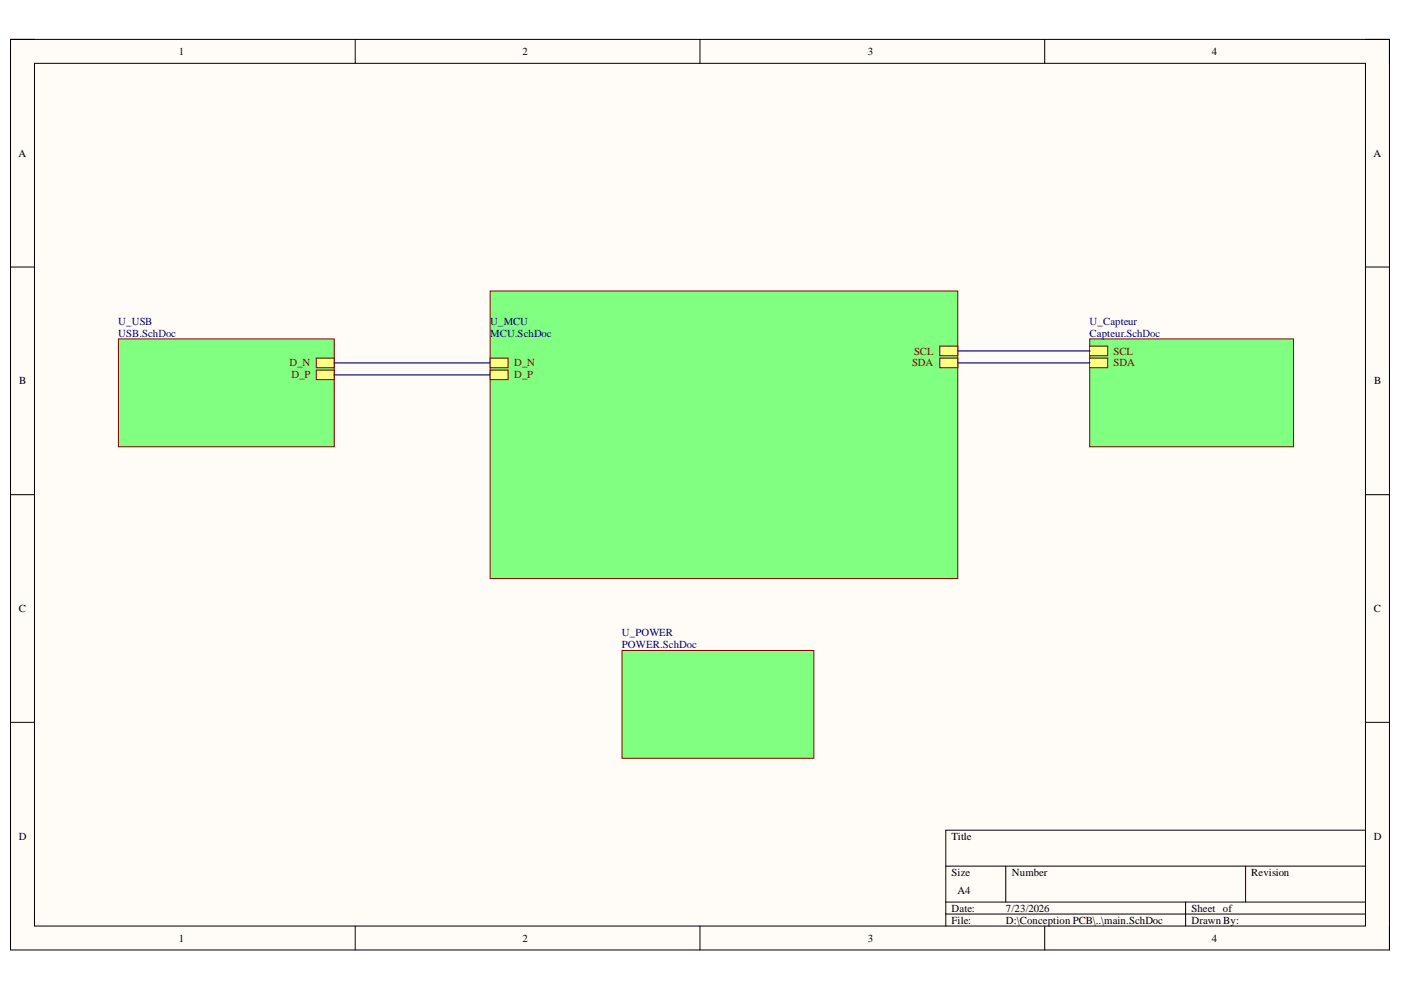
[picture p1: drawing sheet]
<svg xmlns="http://www.w3.org/2000/svg" width="297mm" height="210mm" viewBox="0 0 297 210" stroke-linecap="round" stroke-linejoin="round" font-family="sans-serif">
<defs><g id="words">
<g font-size="2.3">
<text x="37.9" y="11.7">1</text>
<text x="110.8" y="11.7">2</text>
<text x="184" y="11.7">3</text>
<text x="256.9" y="11.7">4</text>
<text x="3.9" y="33.3">A</text>
<text x="291.2" y="33.3">A</text>
<text x="4.1" y="81.5">B</text>
<text x="291.4" y="81.5">B</text>
<text x="4" y="129.8">C</text>
<text x="291.3" y="129.8">C</text>
<text x="4" y="178.1">D</text>
<text x="201.7" y="178.1">Title</text>
<text x="291.3" y="178.1">D</text>
<text x="201.7" y="185.7">Size</text>
<text x="214.5" y="185.7">Number</text>
<text x="265.3" y="185.7">Revision</text>
<text x="203" y="189.5">A4</text>
<text x="201.7" y="193.3">Date:</text>
<text x="201.7" y="195.8">File:</text>
<text x="213.2" y="193.3">7/23/2026</text>
<text x="213.2" y="195.8">D:\Conception PCB\..\main.SchDoc</text>
<text x="252.6" y="193.3">Sheet of</text>
<text x="252.6" y="195.8">Drawn By:</text>
<text x="37.9" y="199.6">1</text>
<text x="110.8" y="199.6">2</text>
<text x="184" y="199.6">3</text>
<text x="256.9" y="199.6">4</text>
</g>
<g font-size="2.3" fill="#000080">
<text x="25" y="68.8">U_USB</text>
<text x="25" y="71.4">USB.SchDoc</text>
<text x="103.9" y="68.8">U_MCU</text>
<text x="103.9" y="71.4">MCU.SchDoc</text>
<text x="231" y="68.8">U_Capteur</text>
<text x="231" y="71.4">Capteur.SchDoc</text>
<text x="131.8" y="134.9">U_POWER</text>
<text x="131.8" y="137.4">POWER.SchDoc</text>
</g>
<g font-size="2.3" fill="#800000">
<text x="61.4" y="77.7">D_N</text>
<text x="109" y="77.7">D_N</text>
<text x="193.4" y="77.7">SDA</text>
<text x="193.8" y="75.2">SCL</text>
<text x="236.1" y="75.2">SCL</text>
<text x="236.1" y="77.7">SDA</text>
<text x="61.8" y="80.2">D_P</text>
<text x="109" y="80.2">D_P</text>
</g>
</g></defs>
<path d="M2.2 8.4h292.4v193h-292.4z" fill-rule="evenodd" fill="#fffcf8"/>
<path d="M2.2 8.4h292.4v193h-292.4z" fill="none" stroke="#000" stroke-width=".21"/>
<path d="M7.3 13.4h282.2v182.9h-282.2z" fill-rule="evenodd" fill="#fffcf8"/>
<g fill="none" stroke="#000" stroke-width=".21">
<path d="M2.2 8.3h5.1M7.3 13.4h282.2v182.9h-282.2zM75.3 8.3v5.1M148.4 8.3v5.1M221.5 8.4v5M289.5 8.4h5.1v5M2.2 56.6h5.1M289.5 56.6h5.1M2.2 104.9h5.1M289.5 104.9h5.1M2.2 153.2h5.1M289.5 153.2h5.1"/>
<path d="M289.5 176h-89v20.3M75.3 196.3v5.1M148.4 196.3v5.1M200.5 183.6h89M200.5 191.3h89M200.5 193.8h89M213.2 183.6v7.7M221.5 196.3v5.1M251.4 191.3v5M264.1 183.6v7.7M294.6 196.3v5.1"/>
</g>
<path d="M103.9 61.7h99.2v61h-99.2z" fill-rule="evenodd" fill="#80ff80"/>
<path d="M103.9 61.7h99.2v61h-99.2z" fill="none" stroke="#800000" stroke-width=".21"/>
<path d="M199.3 75.9h3.8v2.1h-3.8z" fill-rule="evenodd" fill="#ffff80"/>
<path d="M199.3 75.9h3.8v2.1h-3.8z" fill="none" stroke="#800000" stroke-width=".21"/>
<path d="M199.3 73.4h3.8v2h-3.8z" fill-rule="evenodd" fill="#ffff80"/>
<path d="M199.3 73.4h3.8v2h-3.8z" fill="none" stroke="#800000" stroke-width=".21"/>
<path d="M103.9 75.9h3.8v2.1h-3.8z" fill-rule="evenodd" fill="#ffff80"/>
<path d="M103.9 75.9h3.8v2.1h-3.8z" fill="none" stroke="#800000" stroke-width=".21"/>
<path d="M103.9 78.5h3.8v2h-3.8z" fill-rule="evenodd" fill="#ffff80"/>
<path d="M103.9 78.5h3.8v2h-3.8z" fill="none" stroke="#800000" stroke-width=".21"/>
<path d="M231 71.9h43.3v22.8h-43.3z" fill-rule="evenodd" fill="#80ff80"/>
<path d="M231 71.9h43.3v22.8h-43.3z" fill="none" stroke="#800000" stroke-width=".21"/>
<path d="M231 73.4h3.8v2h-3.8z" fill-rule="evenodd" fill="#ffff80"/>
<path d="M231 73.4h3.8v2h-3.8z" fill="none" stroke="#800000" stroke-width=".21"/>
<path d="M231 75.9h3.8v2.1h-3.8z" fill-rule="evenodd" fill="#ffff80"/>
<path d="M231 75.9h3.8v2.1h-3.8z" fill="none" stroke="#800000" stroke-width=".21"/>
<path d="M25.1 71.9h45.8v22.8h-45.8z" fill-rule="evenodd" fill="#80ff80"/>
<path d="M25.1 71.9h45.8v22.8h-45.8z" fill="none" stroke="#800000" stroke-width=".21"/>
<path d="M67.1 75.9h3.8v2.1h-3.8z" fill-rule="evenodd" fill="#ffff80"/>
<path d="M67.1 75.9h3.8v2.1h-3.8z" fill="none" stroke="#800000" stroke-width=".21"/>
<path d="M67.1 78.5h3.8v2h-3.8z" fill-rule="evenodd" fill="#ffff80"/>
<path d="M67.1 78.5h3.8v2h-3.8z" fill="none" stroke="#800000" stroke-width=".21"/>
<path d="M131.9 137.9h40.7v22.9h-40.7z" fill-rule="evenodd" fill="#80ff80"/>
<path d="M131.9 137.9h40.7v22.9h-40.7z" fill="none" stroke="#800000" stroke-width=".21"/>
<path d="M70.9 76.9h33M70.9 79.5h33M203.1 76.9h27.9M203.1 74.4h27.9" fill="none" stroke="#000080" stroke-width=".25"/>
<use href="#words"/>
</svg>
